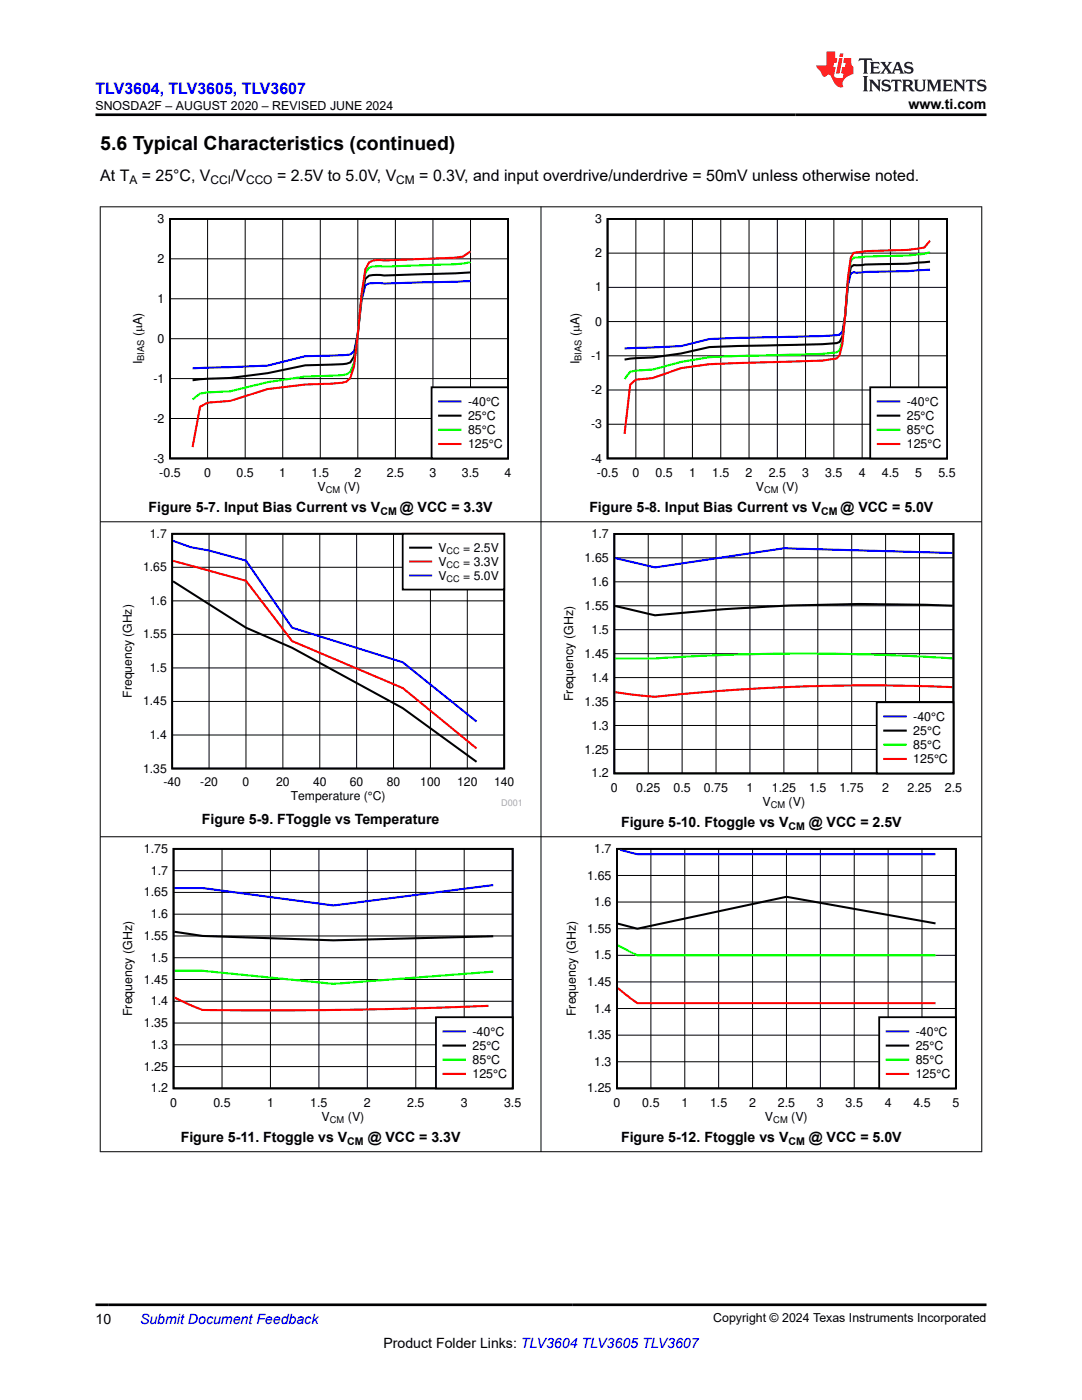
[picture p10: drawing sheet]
<svg xmlns="http://www.w3.org/2000/svg" width="216mm" height="279mm" viewBox="0 0 216 279" stroke-linecap="round" stroke-linejoin="round" font-family="sans-serif">
<defs><g id="words">
<text font-size="3.9" x="20" y="29.9">5.6 Typical Characteristics (continued)</text>
<text font-size="3.2" fill="#00f" x="19" y="18.7">TLV3604, TLV3605, TLV3607</text>
<g font-size="3.2">
<text x="20" y="36.1">At T</text>
<text x="28.3" y="36.1">= 25°C, V</text>
<text x="46.1" y="36.1">/V</text>
<text x="55.3" y="36.1">= 2.5V to 5.0V, V</text>
<text x="83.7" y="36.1">= 0.3V, and input overdrive/underdrive = 50mV unless otherwise noted.</text>
</g>
<g font-size="2.8">
<text x="181.3" y="21.8">www.ti.com</text>
<text x="29.6" y="102.1">Figure 5-7. Input Bias Current vs V</text>
<text x="79.8" y="102.1">@ VCC = 3.3V</text>
<text x="117.6" y="102.1">Figure 5-8. Input Bias Current vs V</text>
<text x="167.7" y="102.1">@ VCC = 5.0V</text>
<text x="40.3" y="164.4">Figure 5-9. FToggle vs Temperature</text>
<text x="123.9" y="165">Figure 5-10. Ftoggle vs V</text>
<text x="161.4" y="165">@ VCC = 2.5V</text>
<text x="36.1" y="227.8">Figure 5-11. Ftoggle vs V</text>
<text x="73.4" y="227.8">@ VCC = 3.3V</text>
<text x="123.9" y="227.8">Figure 5-12. Ftoggle vs V</text>
<text x="161.4" y="227.8">@ VCC = 5.0V</text>
<text x="19" y="264.2">10</text>
<text x="76.5" y="269">Product Folder Links: TLV3604 TLV3605 TLV3607</text>
</g>
<text font-size="2.8" fill="#00f" x="27.9" y="264.2">Submit Document Feedback</text>
<g font-size="2.5">
<text x="19.1" y="21.9">SNOSDA2F – AUGUST 2020 – REVISED JUNE 2024</text>
<text x="31.5" y="44.5">3</text>
<text x="118.8" y="44.5">3</text>
<text x="31.5" y="52.5">2</text>
<text x="118.8" y="51.3">2</text>
<text x="118.8" y="58.2">1</text>
<text x="31.5" y="60.4">1</text>
<text x="118.8" y="65">0</text>
<text x="28.3" y="67.1" transform="rotate(-90 28.3 67.1)">(PA)</text>
<text x="31.5" y="68.4">0</text>
<text x="115.6" y="67.1" transform="rotate(-90 115.6 67.1)">(PA)</text>
<text x="117.9" y="71.8">-1</text>
<text x="28.3" y="72.7" transform="rotate(-90 28.3 72.7)">I</text>
<text x="30.6" y="76.4">-1</text>
<text x="115.6" y="72.7" transform="rotate(-90 115.6 72.7)">I</text>
<text x="93.4" y="81">-40°C</text>
<text x="93.4" y="83.8">25°C</text>
<text x="117.9" y="78.6">-2</text>
<text x="180.9" y="81">-40°C</text>
<text x="180.9" y="83.8">25°C</text>
<text x="30.6" y="84.3">-2</text>
<text x="93.4" y="86.7">85°C</text>
<text x="93.4" y="89.5">125°C</text>
<text x="117.9" y="85.5">-3</text>
<text x="180.9" y="86.7">85°C</text>
<text x="180.9" y="89.5">125°C</text>
<text x="30.6" y="92.3">-3</text>
<text x="31.8" y="95.1">-0.5</text>
<text x="40.7" y="95.1">0</text>
<text x="47.2" y="95.1">0.5</text>
<text x="55.7" y="95.1">1</text>
<text x="62.2" y="95.1">1.5</text>
<text x="70.7" y="95.1">2</text>
<text x="77.2" y="95.1">2.5</text>
<text x="85.7" y="95.1">3</text>
<text x="92.2" y="95.1">3.5</text>
<text x="100.7" y="95.1">4</text>
<text x="117.9" y="92.3">-4</text>
<text x="119.1" y="95.1">-0.5</text>
<text x="126.2" y="95.1">0</text>
<text x="130.8" y="95.1">0.5</text>
<text x="137.5" y="95.1">1</text>
<text x="142.1" y="95.1">1.5</text>
<text x="148.8" y="95.1">2</text>
<text x="153.4" y="95.1">2.5</text>
<text x="160.1" y="95.1">3</text>
<text x="164.7" y="95.1">3.5</text>
<text x="171.3" y="95.1">4</text>
<text x="176" y="95.1">4.5</text>
<text x="182.6" y="95.1">5</text>
<text x="187.3" y="95.1">5.5</text>
<text x="63.4" y="98">V</text>
<text x="68.6" y="98">(V)</text>
<text x="150.8" y="98">V</text>
<text x="156.1" y="98">(V)</text>
<text x="118" y="107.4">1.7</text>
<text x="116.7" y="112.1">1.65</text>
<text x="118" y="116.9">1.6</text>
<text x="116.7" y="121.7">1.55</text>
<text x="116.7" y="131.3">1.45</text>
<text x="118" y="126.5">1.5</text>
<text x="118" y="136">1.4</text>
<text x="114.4" y="139.9" transform="rotate(-90 114.4 139.9)">Frequency (GHz)</text>
<text x="116.7" y="140.8">1.35</text>
<text x="182.2" y="143.9">-40°C</text>
<text x="118" y="145.6">1.3</text>
<text x="182.2" y="146.7">25°C</text>
<text x="182.2" y="149.5">85°C</text>
<text x="116.7" y="150.4">1.25</text>
<text x="118" y="155.2">1.2</text>
<text x="182.2" y="152.3">125°C</text>
<text x="121.9" y="158">0</text>
<text x="126.9" y="158">0.25</text>
<text x="134.4" y="158">0.5</text>
<text x="140.5" y="158">0.75</text>
<text x="149" y="158">1</text>
<text x="152.1" y="160.8">V</text>
<text x="154" y="158">1.25</text>
<text x="157.4" y="160.8">(V)</text>
<text x="161.5" y="158">1.5</text>
<text x="167.5" y="158">1.75</text>
<text x="176" y="158">2</text>
<text x="181.1" y="158">2.25</text>
<text x="188.5" y="158">2.5</text>
<text x="28.7" y="170.2">1.75</text>
<text x="118.6" y="170.2">1.7</text>
<text x="28.7" y="178.9">1.65</text>
<text x="30.1" y="174.6">1.7</text>
<text x="117.2" y="175.5">1.65</text>
<text x="30.1" y="183.3">1.6</text>
<text x="118.6" y="180.8">1.6</text>
<text x="28.7" y="187.6">1.55</text>
<text x="30.1" y="191.9">1.5</text>
<text x="117.2" y="186.2">1.55</text>
<text x="118.6" y="191.5">1.5</text>
<text x="28.7" y="196.3">1.45</text>
<text x="117.2" y="196.8">1.45</text>
<text x="26.4" y="202.8" transform="rotate(-90 26.4 202.8)">Frequency (GHz)</text>
<text x="30.1" y="200.6">1.4</text>
<text x="114.9" y="202.8" transform="rotate(-90 114.9 202.8)">Frequency (GHz)</text>
<text x="118.6" y="202.1">1.4</text>
<text x="28.7" y="205">1.35</text>
<text x="30.1" y="209.3">1.3</text>
<text x="94.3" y="206.7">-40°C</text>
<text x="94.3" y="209.5">25°C</text>
<text x="117.2" y="207.4">1.35</text>
<text x="182.7" y="206.7">-40°C</text>
<text x="182.7" y="209.5">25°C</text>
<text x="28.7" y="213.7">1.25</text>
<text x="94.3" y="212.4">85°C</text>
<text x="94.3" y="215.2">125°C</text>
<text x="118.6" y="212.7">1.3</text>
<text x="182.7" y="212.4">85°C</text>
<text x="182.7" y="215.2">125°C</text>
<text x="30.1" y="218">1.2</text>
<text x="33.9" y="220.9">0</text>
<text x="42.6" y="220.9">0.5</text>
<text x="53.3" y="220.9">1</text>
<text x="61.9" y="220.9">1.5</text>
<text x="72.6" y="220.9">2</text>
<text x="81.2" y="220.9">2.5</text>
<text x="91.9" y="220.9">3</text>
<text x="100.6" y="220.9">3.5</text>
<text x="117.2" y="218">1.25</text>
<text x="122.4" y="220.9">0</text>
<text x="128.2" y="220.9">0.5</text>
<text x="136" y="220.9">1</text>
<text x="141.7" y="220.9">1.5</text>
<text x="149.5" y="220.9">2</text>
<text x="155.2" y="220.9">2.5</text>
<text x="163" y="220.9">3</text>
<text x="168.7" y="220.9">3.5</text>
<text x="176.5" y="220.9">4</text>
<text x="182.3" y="220.9">4.5</text>
<text x="190" y="220.9">5</text>
<text x="64.2" y="223.7">V</text>
<text x="69.4" y="223.7">(V)</text>
<text x="152.6" y="223.7">V</text>
<text x="157.9" y="223.7">(V)</text>
<text x="142.3" y="263.9">Copyright © 2024 Texas Instruments Incorporated</text>
</g>
<g font-size="2.4">
<text x="25.8" y="36.7">A</text>
<text x="42" y="36.7">CCI</text>
<text x="49.1" y="36.7">CCO</text>
<text x="79.1" y="36.7">CM</text>
<text x="29.9" y="107.3">1.7</text>
<text x="87.5" y="110.2">V</text>
<text x="87.5" y="112.9">V</text>
<text x="92.4" y="110.2">= 2.5V</text>
<text x="92.4" y="112.9">= 3.3V</text>
<text x="28.6" y="114">1.65</text>
<text x="87.5" y="115.7">V</text>
<text x="92.4" y="115.7">= 5.0V</text>
<text x="29.9" y="120.7">1.6</text>
<text x="28.6" y="127.4">1.55</text>
<text x="29.9" y="134.1">1.5</text>
<text x="26.3" y="139.2" transform="rotate(-90 26.3 139.2)">Frequency (GHz)</text>
<text x="28.6" y="140.8">1.45</text>
<text x="29.9" y="147.5">1.4</text>
<text x="28.6" y="154.2">1.35</text>
<text x="32.6" y="156.9">-40</text>
<text x="40" y="156.9">-20</text>
<text x="48.4" y="156.9">0</text>
<text x="55.1" y="156.9">20</text>
<text x="58" y="159.7">Temperature (°C)</text>
<text x="62.5" y="156.9">40</text>
<text x="69.8" y="156.9">60</text>
<text x="77.2" y="156.9">80</text>
<text x="83.9" y="156.9">100</text>
<text x="91.2" y="156.9">120</text>
<text x="98.6" y="156.9">140</text>
</g>
<g font-size="2.1">
<text x="75.9" y="102.7">CM</text>
<text x="163.9" y="102.7">CM</text>
<text x="157.3" y="165.6">CM</text>
<text x="69.3" y="228.4">CM</text>
<text x="157.3" y="228.4">CM</text>
</g>
<g font-size="1.9">
<text x="28.8" y="72.1" transform="rotate(-90 28.8 72.1)">BIAS</text>
<text x="116.1" y="72.1" transform="rotate(-90 116.1 72.1)">BIAS</text>
<text x="65" y="98.4">CM</text>
<text x="152.5" y="98.4">CM</text>
<text x="153.8" y="161.3">CM</text>
<text x="65.8" y="224.1">CM</text>
<text x="154.3" y="224.1">CM</text>
</g>
<g font-size="1.8">
<text x="89.1" y="110.6">CC</text>
<text x="89.1" y="113.4">CC</text>
<text x="89.1" y="116.1">CC</text>
</g>
<text font-size="1.8" fill="#a8a8a8" x="100" y="160.8">D001</text>
</g></defs>
<path d="M33.9 43.7h67.5v47.8h-67.5z" fill="none" stroke="#000" stroke-width=".36"/>
<g fill="none" stroke="#000" stroke-width=".2">
<path d="M33.9 59.6h67.5M33.9 51.7h67.5M41.4 43.7v47.8M48.9 43.7v47.8M56.4 43.7v47.8M63.9 43.7v47.8M71.4 43.7v47.8M78.9 43.7v47.8M86.4 43.7v47.8M93.9 43.7v47.8M33.9 75.6h67.5M33.9 67.6h67.5"/>
<path d="M33.9 83.5h67.5"/>
</g>
<path d="M93.9 56.1l-17.2 .5-2.3-.1-.7 .1-.8 .3-.8 3.1-.7 6.6-.7 3.5-.8 .6a57.5 57.5 0 0 1-9 .4l-7.5 1.9-15 .5" fill="none" stroke="#00f" stroke-width=".41"/>
<path d="M93.9 54.4l-20.2 .6-.8 .6-.8 3.7-.7 7.2-.7 4.6-.8 1.2-1.5 .4-7.5 .2a84.6 84.6 0 0 1-21 2.8l-1.5 .2" fill="none" stroke="#000" stroke-width=".41"/>
<path d="M93.9 52.3l-3 .4-14.2 .5a6.7 6.7 0 0 0-3 .2l-.8 1.1-.8 4.5-.7 7.8-.7 5.6-.8 1.8-.7 .5-.8 .2-7.5 .2-7.5 1.2-7.5 1.8-4.5 .2-1.5 .2-1.5 1.2" fill="none" stroke="#01ff00" stroke-width=".41"/>
<path d="M93.9 50.2l-1.5 1-1.5 .2-14.2 .6a4.4 4.4 0 0 0-3 .4l-.8 1.4-.8 4.9-1.4 14.4-.8 2.4-.7 .6-.8 .3-7.5 .3-7.5 .9-7.5 2.4-4.5 .4-1.5 .8-1.5 8" fill="none" stroke="#f00" stroke-width=".41"/>
<path d="M86.1 77.3h15.3v14.2h-15.3z" fill-rule="evenodd" fill="#fff"/>
<path d="M121.2 43.7h67.8v47.8h-67.8zM86.1 77.3h15.3v14.2h-15.3z" fill="none" stroke="#000" stroke-width=".36"/>
<path d="M185.6 53.8l-1.2 .1a107.3 107.3 0 0 1-11.8 .4l-1.7 .1-.6-.1-.5 .2-.6 2.4-.6 6.1-.5 3.2-.6 .6-3.4 .3-22.5 .6-5.7 1.4-11.3 .5M87.6 80.1h4.3" fill="none" stroke="#00f" stroke-width=".41"/>
<path d="M185.6 52.2l-4.5 .4-10.8 .3-.5 .4-.6 2.9-.6 6.7-.5 4.2-.6 1.2-.5 .2-2.9 .2-22.5 .6a61.7 61.7 0 0 1-15.8 2.3l-1.2 .2M87.6 83h4.3" fill="none" stroke="#000" stroke-width=".41"/>
<path d="M185.6 50.3l-1.2 .4-3.3 .3-8.5 .2-2.3 .2-.5 .7-.6 3.6-1.1 12.4-.6 1.8-.5 .4-2.9 .3-22.5 .7-5.7 .9-5.6 1.6-3.4 .2-1.1 .2-1.2 1.4M87.6 85.8h4.3" fill="none" stroke="#01ff00" stroke-width=".41"/>
<path d="M185.6 48l-1.2 1.4-1.1 .2-2.2 .3-8.5 .2-2.3 .4-.5 .9-.6 3.9-1.1 13.3-.6 2.3-.5 .6-2.9 .5-22.5 .7-5.7 .8-5.6 1.9-3.4 .4-1.1 1-1.2 9.8M87.6 88.6h4.3" fill="none" stroke="#f00" stroke-width=".41"/>
<g fill="none" stroke="#000" stroke-width=".2">
<path d="M121.2 57.4h67.8M121.2 50.5h67.8M126.9 43.7v47.8M132.5 43.7v47.8M138.2 43.7v47.8M143.8 43.7v47.8M149.5 43.7v47.8M155.1 43.7v47.8M160.7 43.7v47.8M166.4 43.7v47.8M172 43.7v47.8M177.7 43.7v47.8"/>
<path d="M183.3 43.7v47.8M121.2 77.8h67.8M121.2 71h67.8M121.2 64.2h67.8M121.2 84.7h67.8"/>
</g>
<path d="M173.6 77.3h15.4v14.2h-15.4z" fill-rule="evenodd" fill="#fff"/>
<path d="M173.6 77.3h15.4v14.2h-15.4z" fill="none" stroke="#000" stroke-width=".36"/>
<path d="M175.2 80.1h4.2M34.5 107.9l3.5 1.3 3.7 .7 7.4 2 9.2 13.4 22.1 6.9 14.7 11.8" fill="none" stroke="#00f" stroke-width=".41"/>
<path d="M175.2 83h4.2M34.5 116l14.6 9.3 9.2 4 22.1 12 14.7 10.7" fill="none" stroke="#000" stroke-width=".41"/>
<path d="M175.2 85.8h4.2" fill="none" stroke="#01ff00" stroke-width=".41"/>
<path d="M175.2 88.6h4.2M34.5 111.9l14.6 4 9.2 12 22.1 9.4 14.7 12.1" fill="none" stroke="#f00" stroke-width=".41"/>
<path d="M34.4 106.5h66.2v46.9h-66.2z" fill="none" stroke="#000" stroke-width=".35"/>
<g fill="none" stroke="#000" stroke-width=".2">
<path d="M34.4 119.9h66.2M34.4 113.2h66.2M41.7 106.5v46.9M49.1 106.5v46.9M56.4 106.5v46.9M63.8 106.5v46.9M71.2 106.5v46.9M78.5 106.5v46.9M85.9 106.5v46.9M93.2 106.5v46.9M34.4 140h66.2M34.4 133.3h66.2"/>
<path d="M34.4 126.6h66.2M34.4 146.7h66.2"/>
</g>
<path d="M80.4 106.5h20.2v11.2h-20.2z" fill-rule="evenodd" fill="#fff"/>
<path d="M80.4 106.5h20.2v11.2h-20.2z" fill="none" stroke="#000" stroke-width=".35"/>
<path d="M81.8 109.3h4.2M190.1 120.9l-6.6-.2a397.6 397.6 0 0 0-52.8 2.1l-7.9-1.9" fill="none" stroke="#000" stroke-width=".41"/>
<path d="M81.8 112.1h4.2M190.1 137.1l-5.3-.2a402.7 402.7 0 0 0-54.1 2.2l-7.9-1" fill="none" stroke="#f00" stroke-width=".41"/>
<path d="M81.8 114.9h4.2M190.1 110.4l-33.7-1-25.7 3.8-7.9-1.8" fill="none" stroke="#00f" stroke-width=".41"/>
<path d="M122.6 106.6h67.6v47.7h-67.6z" fill="none" stroke="#000" stroke-width=".36"/>
<g fill="none" stroke="#000" stroke-width=".2">
<path d="M122.6 116.1h67.7M122.6 111.3h67.7M129.3 106.6v47.8M136.1 106.6v47.8M142.9 106.6v47.8M149.6 106.6v47.8M156.4 106.6v47.8M163.2 106.6v47.8M170 106.6v47.8M176.7 106.6v47.8M183.5 106.6v47.8M122.6 135.2h67.7"/>
<path d="M122.6 130.5h67.7M122.6 125.7h67.7M122.6 120.9h67.7M122.6 149.6h67.7M122.6 144.8h67.7M122.6 140h67.7"/>
</g>
<path d="M190.1 131.4l-12-.6-12.2-.3h-10.8l-10.9 .2a356.7 356.7 0 0 1-21.4 .7" fill="none" stroke="#01ff00" stroke-width=".41"/>
<path d="M174.9 140.1h15.3v14.2h-15.3z" fill-rule="evenodd" fill="#fff"/>
<path d="M174.9 140.1h15.3v14.2h-15.3zM34.6 169.4h67.7v47.8h-67.7z" fill="none" stroke="#000" stroke-width=".36"/>
<path d="M176.4 143h4.3M98.4 176.6l-31.9 4.1-26.1-3.5h-5.6" fill="none" stroke="#00f" stroke-width=".41"/>
<path d="M176.4 145.8h4.3M34.8 185.9l5.6 .9 26.1 .9 31.9-.8" fill="none" stroke="#000" stroke-width=".41"/>
<path d="M176.4 148.6h4.3M34.8 193.7h5.6l26.1 2.7 31.9-2.5" fill="none" stroke="#01ff00" stroke-width=".41"/>
<path d="M176.4 151.5h4.3M34.8 199l3.7 1.8a5.5 5.5 0 0 0 3.9 .8l26.1-.1 29-.8" fill="none" stroke="#f00" stroke-width=".41"/>
<g fill="none" stroke="#000" stroke-width=".2">
<path d="M34.6 178.1h67.7M34.6 173.8h67.7M44.3 169.4v47.8M54 169.4v47.8M63.6 169.4v47.8M73.3 169.4v47.8M83 169.4v47.8M92.6 169.4v47.8M34.6 199.8h67.7M34.6 195.5h67.7M34.6 191.1h67.7M34.6 186.8h67.7"/>
<path d="M34.6 182.4h67.7M34.6 212.9h67.7M34.6 208.5h67.7M34.6 204.2h67.7"/>
</g>
<path d="M87 203h15.3v14.2h-15.3z" fill-rule="evenodd" fill="#fff"/>
<path d="M123.1 169.4h67.6v47.8h-67.6zM87 203h15.3v14.2h-15.3z" fill="none" stroke="#000" stroke-width=".36"/>
<path d="M123.7 169.6h.1a14.7 14.7 0 0 0 6.1 .9h56.8M88.5 205.8h4.3" fill="none" stroke="#00f" stroke-width=".41"/>
<path d="M186.7 184.3l-29.8-5.3-29.7 6.3-3.9-1M88.5 208.7h4.3" fill="none" stroke="#000" stroke-width=".41"/>
<path d="M123.3 188.6l2.5 1.4a3.2 3.2 0 0 0 2.7 .7h58.2M88.5 211.5h4.3" fill="none" stroke="#01ff00" stroke-width=".41"/>
<path d="M123.3 197.2l3.9 3h59.5M88.5 214.3h4.3" fill="none" stroke="#f00" stroke-width=".41"/>
<g fill="none" stroke="#000" stroke-width=".2">
<path d="M123.1 174.7h67.6M129.9 169.4v47.8M136.6 169.4v47.8M143.4 169.4v47.8M150.2 169.4v47.8M156.9 169.4v47.8M163.7 169.4v47.8M170.5 169.4v47.8M177.2 169.4v47.8M184 169.4v47.8M123.1 196h67.6M123.1 190.7h67.6"/>
<path d="M123.1 185.3h67.6M123.1 180h67.6M123.1 211.9h67.6M123.1 206.6h67.6M123.1 201.3h67.6"/>
</g>
<path d="M175.4 203h15.3v14.2h-15.3z" fill-rule="evenodd" fill="#fff"/>
<path d="M175.4 203h15.3v14.2h-15.3z" fill="none" stroke="#000" stroke-width=".36"/>
<path d="M176.9 205.8h4.3" fill="none" stroke="#00f" stroke-width=".41"/>
<path d="M176.9 208.7h4.3" fill="none" stroke="#000" stroke-width=".41"/>
<path d="M176.9 211.5h4.3" fill="none" stroke="#01ff00" stroke-width=".41"/>
<path d="M176.9 214.3h4.3" fill="none" stroke="#f00" stroke-width=".41"/>
<path d="M19.9 41.3h176.1M20 41.2v188.7M107.9 41.2v188.7M195.9 41.2v188.7M19.9 104.1h176.1M19.9 167h176.1M19.9 229.8h176.1" fill="none" stroke="#000" stroke-width=".2"/>
<path d="M171.5 11.6l-.2 .6 .5-.2h.6v.1v2.2l-.2 .4h1l-.2-.4v-2.2v-.1h.5l.5 .2-.1-.6zM173.6 12.4l.2 .3v1.6l-.2 .4h1.9l.1-.6a1.08 1.08 0 0 1-1.3 .2v-.7h.6l.4 .2v-.7l-.4 .2h-.6v-.5l.2-.2a1 1 0 0 1 1 .3l-.1-.5zM175.7 12.4l.9 1.1-1 1.2h.9l-.2-.2 .5-.8 .4 .8-.2 .2h1.6l-.2-.2 .2-.5h.9l.1 .5-.1 .2h.9l-.2-.4-.8-1.9h-.5l-.9 2.1-.9-1.1 .9-1h-.8l.2 .2-.4 .6-.4-.6 .2-.2zM179 12.8l.4 1h-.7zM180.7 12.5a.65 .65 0 0 0-.2 .7 .65 .65 0 0 0 .6 .5l.6 .1 .1 .3a.79 .79 0 0 1-.7 .4 .79 .79 0 0 1-.7-.5l.1 .7 .2-.1a.93 .93 0 0 0 1.1 0 .93 .93 0 0 0 .4-.9 1.46 1.46 0 0 0-1.2-.6l-.1-.3a1.09 1.09 0 0 1 1.2 .2l-.2-.6-.1 .1-.5-.2zM172.2 15.2l.2 .4v2.2l-.2 .4h1l-.2-.4v-2.2l.2-.4zM173.4 15.9l.2 .4v1.5l-.2 .4h.8l-.3-.4 .1-1.3 1.6 1.8v-2l.2-.4h-.7l.1 .2 .1 1.1-1.2-1.3zM176.2 16a.65 .65 0 0 0-.2 .8 .65 .65 0 0 0 .6 .4l.6 .2 .1 .2a.79 .79 0 0 1-.7 .4 .79 .79 0 0 1-.7-.5l.1 .7 .2-.1a.93 .93 0 0 0 1.1 .1 .93 .93 0 0 0 .4-1 1.46 1.46 0 0 0-1.2-.5l-.1-.4a1.09 1.09 0 0 1 1.2 .2l-.1-.6-.2 .1-.5-.1zM177.9 15.9l-.1 .6a.63 .63 0 0 1 .8-.3v1.6l-.3 .4h1l-.2-.4v-1.6a.66 .66 0 0 1 .8 .3l-.1-.6zM180 15.9l.2 .4v1.5l-.2 .4h1l-.2-.2-.1-.7h.5l.1 .2a.79 .79 0 0 0 1.2 .6l-1-.9a.61 .61 0 0 0 .6-.6 .61 .61 0 0 0-.5-.7zM180.8 16.2h.1a.47 .47 0 0 1 .5 .1 .47 .47 0 0 1 .1 .5l-.1 .1-.7 .1zM182.3 15.9l.2 .2a2.27 2.27 0 0 0 .4 2 1.04 1.04 0 0 0 1.7-.7v-1.3l.2-.2h-.8l.2 .4v1.1a.6 .6 0 0 1-.6 .6 .6 .6 0 0 1-.6-.6v-1.1l.3-.4zM184.9 15.9l.2 .4v1.5l-.2 .4h.8l-.3-.4v-1.4l.9 1.9 .9-1.9v1.4l-.3 .4h1l-.2-.4v-1.5l.2-.4h-.8l-.7 1.5-.6-1.5zM188.1 15.9l.2 .4v1.5l-.2 .4h1.9l.1-.6a1.09 1.09 0 0 1-1.3 .2v-.7h.6l.4 .2v-.6l-.4 .2h-.6v-.6l.2-.1a1.01 1.01 0 0 1 1 .3l-.1-.6zM190.2 15.9l.3 .4v1.5l-.3 .4h.8l-.2-.4v-1.3l1.6 1.8v-2l.2-.4h-.7l.2 .2v1.1l-1.2-1.3zM192.8 15.9l-.1 .6a.63 .63 0 0 1 .8-.3v1.6l-.3 .4h1l-.2-.4v-1.6a.66 .66 0 0 1 .8 .3l-.1-.6zM195.2 16a.65 .65 0 0 0-.2 .8 .65 .65 0 0 0 .6 .4l.6 .2 .2 .2a.79 .79 0 0 1-.7 .4 .79 .79 0 0 1-.7-.5l.1 .7 .2-.1a.93 .93 0 0 0 1 .1 .93 .93 0 0 0 .5-1 1.46 1.46 0 0 0-1.3-.5v-.4a1.09 1.09 0 0 1 1.2 .2l-.2-.6-.2 .1-.5-.1z" fill="#231f20"/>
<path d="M164.9 10.3v2.7h-2l.1 .4 .8 1a.95 .95 0 0 0 1 .9 .59 .59 0 0 1 .5-.4 .59 .59 0 0 1 .5 .3l.4 .8a1.59 1.59 0 0 0 2.1 1.4 1.61 1.61 0 0 1 1-2.3l1-.3-.1-1.5a1.59 1.59 0 0 1-.3-1.7h-1.5l-.2 .9h.6l-.2 .9h-.5l-.2 .9v.3l.4 .1-.1 .9h-.7a.73 .73 0 0 1-1-.7l.3-1.5h-.5l.1-.9h.5l.2-.9h-.5v-1.3zM167.4 11.6l-.6 3.1h.7l.6-3.1zM167.6 10.7l-.1 .6h.7l.1-.6z" fill="#ed1c24"/>
<path d="M19 22.9h177.8M19 260.4h177.8" fill="none" stroke="#000" stroke-width=".53"/>
<use href="#words"/>
</svg>
